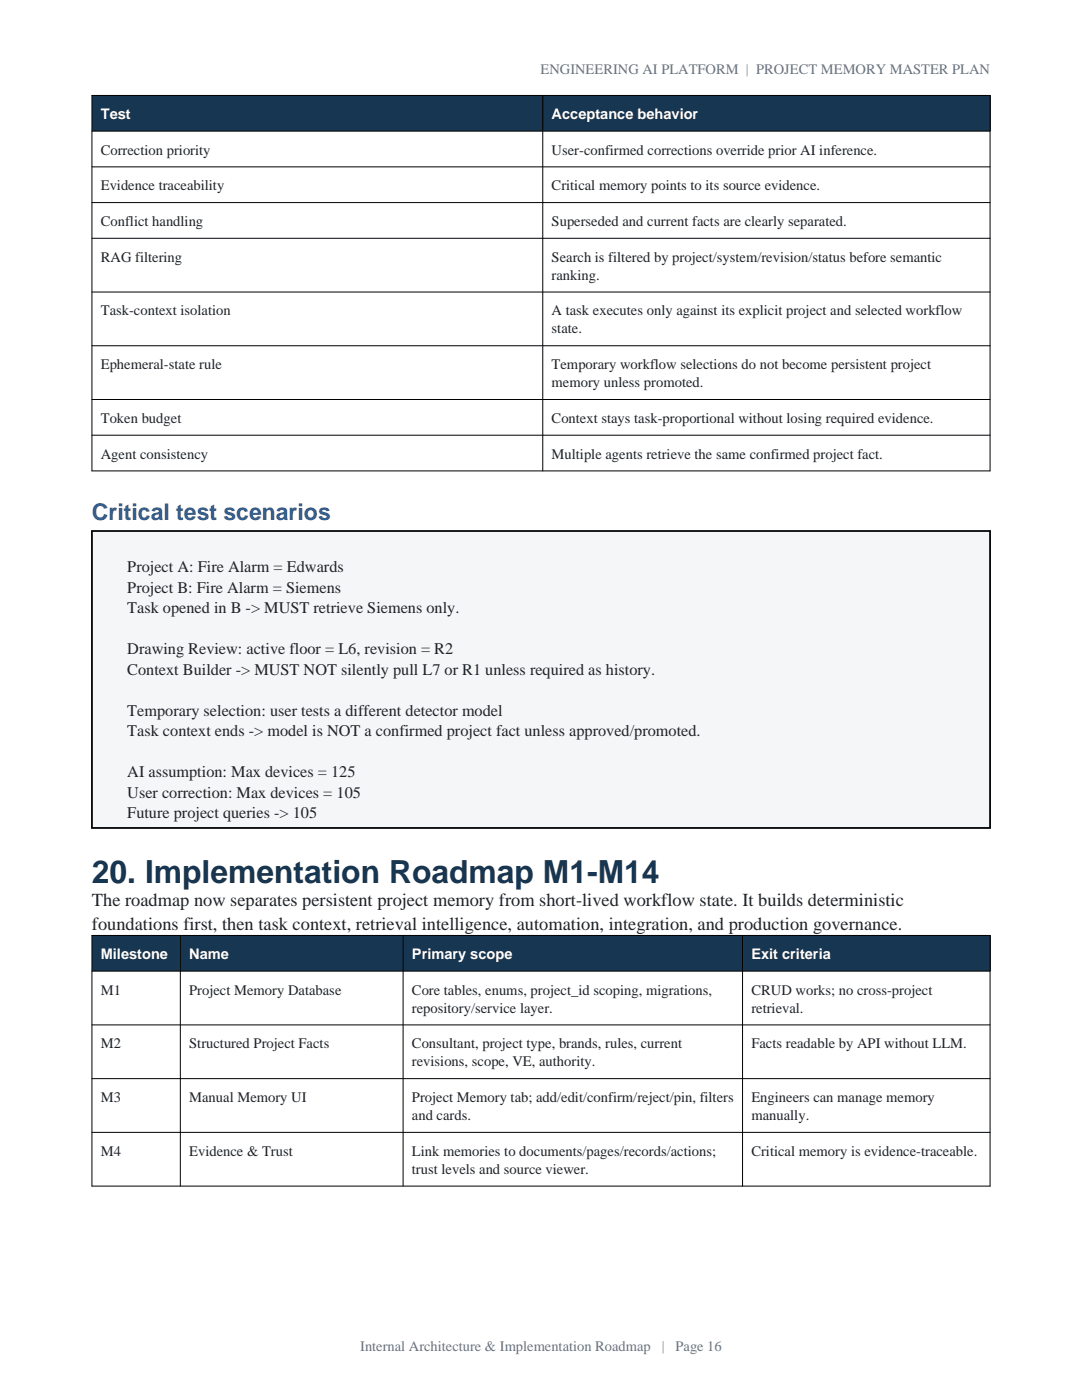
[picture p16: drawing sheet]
<svg xmlns="http://www.w3.org/2000/svg" width="216mm" height="279mm" viewBox="0 0 216 279" stroke-linecap="round" stroke-linejoin="round" font-family="sans-serif">
<defs><g id="words">
<text font-size="6.3" fill="#173652" x="18.3" y="176.2">20. Implementation Roadmap M1-M14</text>
<text font-size="4.6" fill="#1f5fa8" x="18.3" y="103.9">Critical test scenarios</text>
<g font-size="3.7" fill="#1f2328">
<text x="18.3" y="180.9">The roadmap now separates persistent project memory from short-lived workflow state. It builds deterministic</text>
<text x="18.3" y="185.6">foundations first, then task context, retrieval intelligence, automation, integration, and production governance.</text>
</g>
<g font-size="3.2" fill="#1f2328">
<text x="25.4" y="114.2">Project A: Fire Alarm = Edwards</text>
<text x="25.4" y="118.3">Project B: Fire Alarm = Siemens</text>
<text x="25.4" y="122.3">Task opened in B -&gt; MUST retrieve Siemens only.</text>
<text x="25.4" y="130.5">Drawing Review: active floor = L6, revision = R2</text>
<text x="25.4" y="134.6">Context Builder -&gt; MUST NOT silently pull L7 or R1 unless required as history.</text>
<text x="25.4" y="142.8">Temporary selection: user tests a different detector model</text>
<text x="25.4" y="146.9">Task context ends -&gt; model is NOT a confirmed project fact unless approved/promoted.</text>
<text x="25.4" y="155.1">AI assumption: Max devices = 125</text>
<text x="25.4" y="159.2">User correction: Max devices = 105</text>
<text x="25.4" y="163.3">Future project queries -&gt; 105</text>
</g>
<g font-size="2.9" fill="#667085">
<text x="107.9" y="14.8">ENGINEERING AI PLATFORM | PROJECT MEMORY MASTER PLAN</text>
<text x="71.9" y="269.5">Internal Architecture &amp; Implementation Roadmap</text>
<text x="132" y="269.5">|</text>
<text x="134.8" y="269.5">Page 16</text>
</g>
<g font-size="2.9" fill="#fff">
<text x="20.1" y="23.7">Test</text>
<text x="110.1" y="23.7">Acceptance behavior</text>
<text x="20.1" y="191.4">Milestone</text>
<text x="37.7" y="191.4">Name</text>
<text x="82.2" y="191.4">Primary scope</text>
<text x="149.9" y="191.4">Exit criteria</text>
</g>
<g font-size="2.9" fill="#1f2328">
<text x="20.1" y="30.9">Correction priority</text>
<text x="110.1" y="30.9">User-confirmed corrections override prior AI inference.</text>
<text x="20.1" y="38">Evidence traceability</text>
<text x="110.1" y="38">Critical memory points to its source evidence.</text>
<text x="20.1" y="45.1">Conflict handling</text>
<text x="110.1" y="45.1">Superseded and current facts are clearly separated.</text>
<text x="20.1" y="52.2">RAG filtering</text>
<text x="110.1" y="52.2">Search is filtered by project/system/revision/status before semantic</text>
<text x="110.1" y="55.8">ranking.</text>
<text x="20.1" y="63">Task-context isolation</text>
<text x="110.1" y="63">A task executes only against its explicit project and selected workflow</text>
<text x="110.1" y="66.6">state.</text>
<text x="20.1" y="73.7">Ephemeral-state rule</text>
<text x="110.1" y="73.7">Temporary workflow selections do not become persistent project</text>
<text x="110.1" y="77.3">memory unless promoted.</text>
<text x="20.1" y="84.4">Token budget</text>
<text x="110.1" y="84.4">Context stays task-proportional without losing required evidence.</text>
<text x="20.1" y="91.5">Agent consistency</text>
<text x="110.1" y="91.5">Multiple agents retrieve the same confirmed project fact.</text>
<text x="20.1" y="198.5">M1</text>
<text x="37.7" y="198.5">Project Memory Database</text>
<text x="82.2" y="198.5">Core tables, enums, project_id scoping, migrations,</text>
<text x="82.2" y="202.1">repository/service layer.</text>
<text x="149.9" y="198.5">CRUD works; no cross-project</text>
<text x="149.9" y="202.1">retrieval.</text>
<text x="20.1" y="209.2">M2</text>
<text x="37.7" y="209.2">Structured Project Facts</text>
<text x="82.2" y="209.2">Consultant, project type, brands, rules, current</text>
<text x="149.9" y="209.2">Facts readable by API without LLM.</text>
<text x="82.2" y="212.8">revisions, scope, VE, authority.</text>
<text x="20.1" y="219.9">M3</text>
<text x="37.7" y="219.9">Manual Memory UI</text>
<text x="82.2" y="219.9">Project Memory tab; add/edit/confirm/reject/pin, filters</text>
<text x="149.9" y="219.9">Engineers can manage memory</text>
<text x="82.2" y="223.5">and cards.</text>
<text x="149.9" y="223.5">manually.</text>
<text x="20.1" y="230.7">M4</text>
<text x="37.7" y="230.7">Evidence &amp; Trust</text>
<text x="82.2" y="230.7">Link memories to documents/pages/records/actions;</text>
<text x="149.9" y="230.7">Critical memory is evidence-traceable.</text>
<text x="82.2" y="234.3">trust levels and source viewer.</text>
</g>
</g></defs>
<path d="M18.3 19.1h179.3v7.1h-179.3z" fill-rule="evenodd" fill="#173652"/>
<path d="M18.3 26.2h179.3v67.8h-179.3z" fill-rule="evenodd" fill="#fff"/>
<path d="M18.3 19.1h179.3v74.9h-179.3zM108.3 19.1v74.9M18.3 26.2h179.3M18.3 33.3h179.3M18.3 40.4h179.3M18.3 47.6h179.3M18.3 58.3h179.3M18.3 69h179.3M18.3 79.7h179.3M18.3 86.9h179.3" fill="none" stroke="#000" stroke-width=".2"/>
<path d="M18.3 106h179.3v59.2h-179.3z" fill-rule="evenodd" fill="#f4f6f8" stroke="#000" stroke-width=".35"/>
<path d="M18.3 186.7h179.3v7.1h-179.3z" fill-rule="evenodd" fill="#173652"/>
<path d="M18.3 193.8h179.3v42.9h-179.3z" fill-rule="evenodd" fill="#fff"/>
<path d="M18.3 186.7h179.3v50h-179.3zM18.3 193.8h179.3M36 186.7v50M80.4 186.7v50M148.2 186.7v50M18.3 204.5h179.3M18.3 215.3h179.3M18.3 226h179.3" fill="none" stroke="#000" stroke-width=".2"/>
<use href="#words"/>
</svg>
